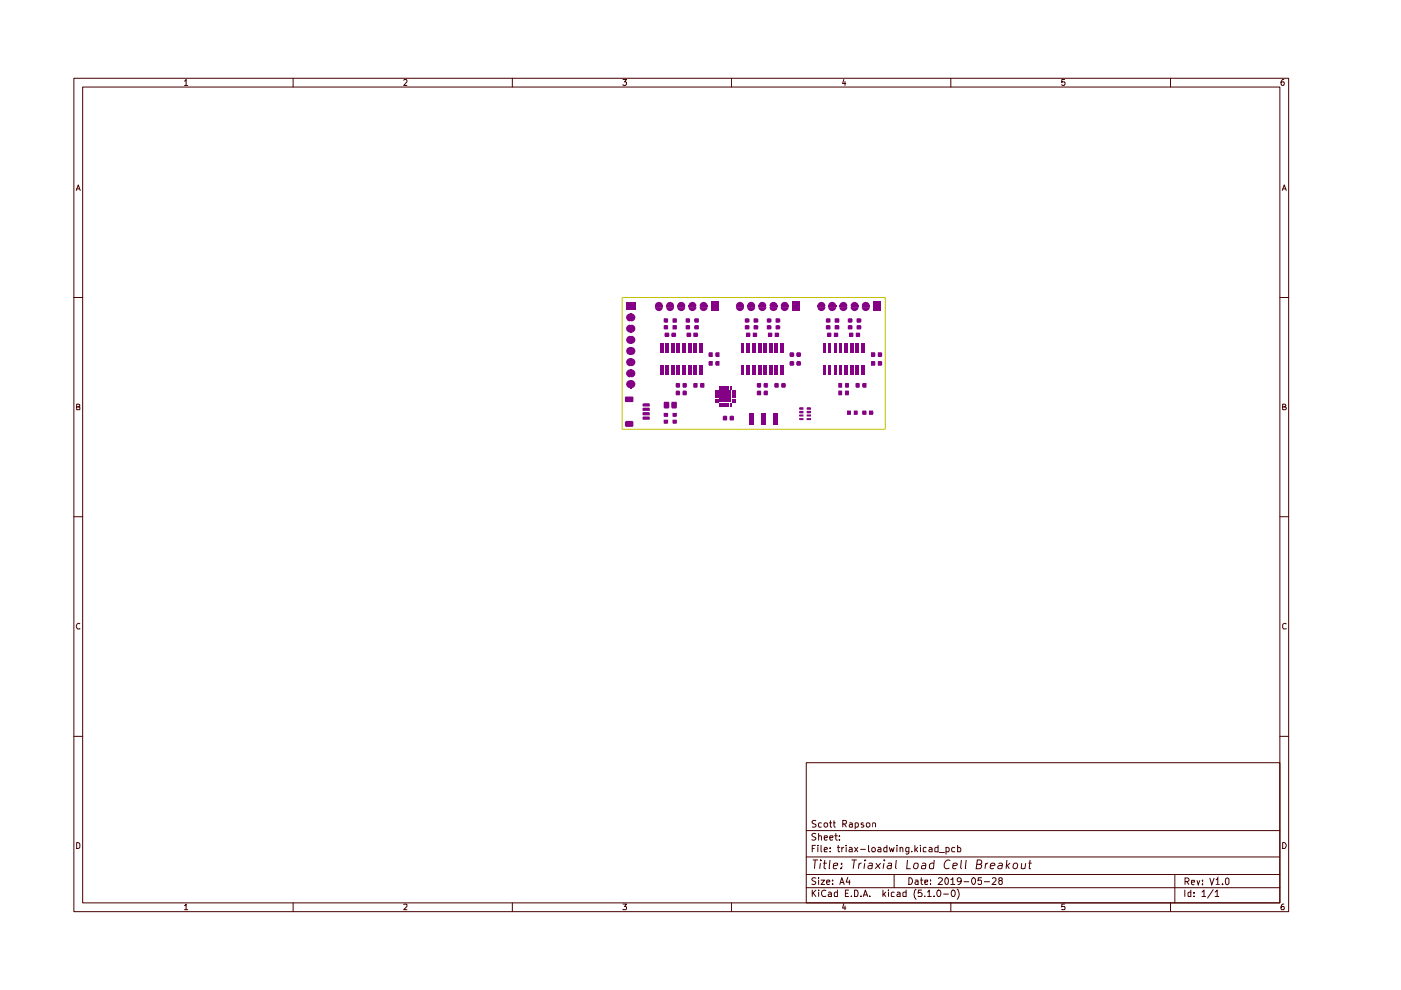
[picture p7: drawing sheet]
<svg xmlns="http://www.w3.org/2000/svg" width="297mm" height="210mm" viewBox="0 0 297 210" stroke-linecap="round" stroke-linejoin="round" font-family="sans-serif">
<g fill="none" stroke="#480000" stroke-width=".21">
<path d="M15.7 16.6h257.5v176.7h-257.5zM17.5 18.5h253.9v172.9h-253.9zM39.1 17.2l.4-.4v1.3M39.1 18.1h.7M62.1 16.6v1.9M85.6 17l.2-.2h.3l.2 .2v.4l-.7 .7h.7M108.6 16.6v1.9M132.1 16.8h.7l-.4 .6 .4 .1v.4l-.2 .2h-.4l-.1-.2M155.1 16.6v1.9M178.9 16.8l-.3 .9h.7M179.2 17.3v.8M201.6 16.6v1.9"/>
<path d="M225.7 16.8h-.6v.6h.6v.6l-.4 .1-.2-.2M248.2 16.6v1.9M272.2 16.8h-.3a.93 .93 0 0 0-.2 1.2h.5l.1-.5-.1-.1h-.5l-.1 .1M16.2 40.4l.4-1.2 .4 1.2M16.3 40h.5M271.9 40.4l.4-1.2 .4 1.2M272 40h.6M15.7 63.1h1.8M271.4 63.1h1.8M16.3 86.3h.4l.2-.3-.1-.2-.5-.1v1.2h.5l.1-.5-.2-.1M271.9 86.3l.6-.1v-.4l-.6-.1v1.2h.6l.2-.5-.3-.1M15.7 109.6h1.8"/>
<path d="M271.4 109.6h1.8M16.9 132.2h-.1a.66 .66 0 0 0-.6 .4 .66 .66 0 0 0 .2 .7h.5M272.7 132.2h-.3l-.5 .3v.6l.2 .2h.6M15.7 156.1h1.8M271.4 156.1h1.8M16.3 178.6a.52 .52 0 0 1 .6 .4v.6a.52 .52 0 0 1-.6 .3zM170.9 161.7h100.5v29.7h-100.5zM170.9 176.1h100.5M172.2 179.9h.4M172.9 179.2h-.7v1.4M173 176.8l-.6-.1-.3 .3 .3 .4 .6 .3a.51 .51 0 0 1-.3 .4 .51 .51 0 0 1-.6 0M173 174l-.6-.1-.2 .3 .1 .3 .6 .3 .1 .2a.51 .51 0 0 1-.3 .4 .51 .51 0 0 1-.5-.1"/>
<path d="M173.4 179.2v.1M173.4 179.7v.9M173.6 177.3l.5-.1 .1 .9M173.6 176.7v1.4M174.1 179.2v1.2l.1 .2M174.2 174.5h-.4l-.3 .2 .1 .6h.6M174.8 177.6l.6-.1-.1-.3h-.5v.2v.7h.5M174.8 174.5h.6l.1 .6-.2 .2-.3 .1-.3-.3zM175.8 174.5h.6M175.9 177.6l.7-.1-.1-.3h-.5l-.1 .2 .1 .7h.5M176 179.7v.2M176.1 173.9v1.4l.3 .1"/>
<path d="M176.7 174.5h.5M176.8 173.9v1.2l.4 .3M177 177.2h.5M177.2 176.7v1.2l.3 .2M177.5 179.7h.6M177.7 179.2v1.2l.1 .2h.3M178 178v.1M178 177.2v.2M178.5 179.7v.9M178.7 174.7l.7-.1 .1-.5-.3-.2h-.5v1.5M178.9 179.7l-.4 .2M179 174.7l.5 .7"/>
<path d="M179.4 179.2v.1M179.4 179.7v.9M180.1 179.7h.3l.3 .2v.7h-.6l-.1-.3 .2-.2 .5-.1M180.1 174.5h.4l.2 .1v.8M180.7 174.8h-.5l-.2 .2 .2 .4 .5-.1M181.2 179.7l.7 .9M181.3 174.5h.4l.3 .2-.1 .6h-.6M181.3 174.5v1.3M181.9 179.7l-.7 .9M183.1 174.5h-.5v.3l.6 .3-.3 .3-.3-.1M183.8 174.5h.6v.6a.45 .45 0 0 1-.6 .2zM184.1 179.2v1.2l.3 .2"/>
<path d="M184.8 179.9l.3-.2h.3l.2 .2-.1 .6-.5 .1zM185 174.5h.4l.2 .1v.8M185 174.5v.9M186.2 179.7h.3l.3 .2v.7h-.6l-.1-.3 .7-.3M188 179.2v1.4h-.5v-.9h.5M188.6 179.7l.2 .9 .3-.7 .2 .7 .3-.9M190.2 179.2v.1M190.2 179.7v.9M190.8 179.8v-.1a.36 .36 0 0 1 .6 .2v.7M190.8 179.7v.9M192.7 179.7v1.1l-.3 .3-.3-.1M192.7 179.7h-.4l-.3 .2 .1 .7h.6"/>
<path d="M194 179.2v1.4M194.6 179.7l-.6 .6M195.2 179.2v.1M195.2 179.7v.9M196.3 179.7h-.3l-.3 .1v.7l.6 .1M197 179.7h.4l.2 .2v.7h-.6l-.1-.3 .2-.2 .5-.1M198.9 179.2v1.4h-.6l-.1-.8 .3-.1h.4M200.6 179.7h.4l.3 .2-.1 .6-.6 .1M200.6 179.7v1.4M202.4 179.7h-.4l-.2 .2v.6l.6 .1M203 179.2v1.4h.5l.2-.7-.2-.2h-.5M271.9 178.6a.65 .65 0 0 1 .8 .7 .65 .65 0 0 1-.8 .6z"/>
<path d="M39.1 192l.4-.3v1.2M39.1 192.9h.7M62.1 191.4v1.9M85.6 191.8h.7v.4l-.7 .7h.7M108.6 191.4v1.9M132.1 191.7h.7l-.4 .5 .4 .2v.3l-.1 .2-.6-.1M155.1 191.4v1.9M170.9 188.2h100.5M170.9 185.4h100.5M170.9 181.7h100.5M172.2 188.7v1.4M172.3 182.3h1.1"/>
<path d="M172.4 189.3l.6 .8M172.8 182.3l-.1 1.9M173 186.2l-.6-.1-.3 .3 .3 .4 .6 .3-.4 .4h-.5M173 188.7l-.8 .8M173.6 188.7v.1M173.6 186.1v.2M173.6 186.6v.9M173.6 189.1v1M173.9 183l-.1 1.2M174 182.3v.2M174.1 186.6h.7l-.7 .9h.7M174.5 183h.8"/>
<path d="M174.8 180.2l.6-.2-.1-.3h-.4l-.1 .2v.7h.5M174.9 182.3l-.2 1.6 .4 .3M175.1 188.8a.7 .7 0 0 0-.9 .4 .7 .7 0 0 0 .3 .9l.6-.1M175.3 187l.6-.1v-.3h-.6v.2v.7h.6M175.7 189.2l.3-.1 .3 .3v.7h-.6l-.1-.4 .7-.2M176 182.3l-.2 1.6 .2 .3M176 180.5v.1M176.5 187.4v.1M176.5 186.6v.2M176.7 183.6l.9-.2v-.3a.6 .6 0 0 0-.9 .2v.8h.7M177.5 188.7v1.4h-.5v-.9h.5M178.1 187.5l.4-1.4 .5 1.4"/>
<path d="M178.2 187.1h.6M178.4 184v.1l-.1 .1 .1-.2-.1 .2M178.4 183.1v.2M178.9 191.6l-.3 .9h.7M179.2 192.1v.8M179.2 189.4h.5M179.7 186l-.3 1h.9M179.9 188.7h-.7v1.4h.7M180.1 186.6v.9M180.5 190v.1M180.6 182.3h1.1M181.1 182.3l-.2 1.9"/>
<path d="M181.2 188.7l.7 .2v.6l-.2 .6h-.5zM182.2 183l-.2 1.2M182.5 180.1h1M182.5 190v.1M182.7 183l-.4 .1-.1 .2M183 190.1l.5-1.4 .5 1.4M183.1 189.7h.7M183.3 183l-.1 1.2M183.4 182.3l-.1 .2 .2-.1-.1-.1-.1 .2M184.2 183.1h.8l-.1 1.1M184.4 190v.1M185 183.4l-.9 .2a.36 .36 0 0 0 .2 .6l.6-.1"/>
<path d="M185.7 183l.9 1.2M186.7 183l-1.2 1.2M187.2 188.7v1.4M187.4 189.6l.4 .5M187.4 183l-.2 1.2M187.5 182.3v.2M187.8 189.1l-.6 .6M188.3 183.1h.7l-.1 1.1M188.4 188.7v.1M188.4 189.1v1M189 183.4l-.8 .2a.36 .36 0 0 0 .1 .6l.6-.1M189.6 189.2l-.4-.1-.2 .2v.7l.6 .1"/>
<path d="M189.6 185.4v2.8M190 182.3l-.1 1.6 .2 .3M190.2 189.2l.4-.1 .2 .3v.7h-.6v-.4l.6-.2M192.1 188.7v1.4h-.6l-.1-.8 .3-.2 .4 .1M192.4 182.3l-.2 1.9h.9M192.7 186.1a.72 .72 0 0 1 .8 .7 .72 .72 0 0 1-.8 .7zM193.3 180.5v.1M193.9 183.1l.5-.1 .3 .3-.1 .6-.3 .3-.5-.1-.1-.2zM194.1 186.6h.5v.9M194.1 180.1l.5 .5M194.2 188.6a1.52 1.52 0 0 0 0 2.1M194.6 186.9h-.4l-.2 .3 .2 .3h.4"/>
<path d="M195.2 186.6h.5M195.3 186.1v1.2l.4 .2M195.4 188.7h-.7l-.1 .7 .2-.2 .5 .1 .2 .2-.1 .5h-.8M195.5 183.1h.7v1.1M196.1 187l.6-.1v-.3h-.6v.9h.6M196.1 190v.1M196.3 183.4l-.7 .1-.2 .3v.3l.1 .1 .7-.1M196.7 189.1l.3-.4v1.4M196.7 190.1h.7M197.3 187.4v.1M197.3 186.6v.2M198 183.1a.65 .65 0 0 0-.9 .2v.8h.8"/>
<path d="M198 190v.1M198.1 182.3l-.2 1.9M198.8 188.8l.2-.1a.74 .74 0 0 1 .5 .6 .74 .74 0 0 1-.3 .8h-.3l-.2-.3-.1-.6zM199 186.3l.1-.2h.4l.3 .4-.9 1h.9M199.1 180.8h1.1M200.1 189.6h1M200.4 186.3l.3-.2a.8 .8 0 0 1 .4 .7 .8 .8 0 0 1-.4 .7l-.3-.1zM201.5 182.5l-.1-.1a.68 .68 0 0 0-1 .3l-.2 .5 .1 .7a.7 .7 0 0 0 1 .1M201.6 186.5l.4-.4v1.4M201.6 191.4v1.9M201.6 187.5h.8M201.8 188.8l.2-.1a.74 .74 0 0 1 .6 .6 .74 .74 0 0 1-.3 .8h-.4l-.2-.5z"/>
<path d="M202.1 183.6l.8-.2v-.3a.6 .6 0 0 0-.8 .2v.8h.6M202.9 188.6a1.52 1.52 0 0 1 0 2.1M203.8 186.7l-.2 .2h-.5l-.2-.5 .3-.3 .6 .3-.1 .8-.3 .3h-.3M203.8 182.3l-.1 1.6 .2 .3M204.4 186.9h1M204.9 182.3l-.2 1.6 .2 .3M206.3 186.1a.76 .76 0 0 1 .6 .7 .76 .76 0 0 1-.6 .7l-.2-.3a.85 .85 0 0 1 .2-1.1zM207.1 183.3h.6l.4-.2v-.6l-.3-.2h-.6l-.2 1.9h.7l.3-.2 .2-.4-.5-.3M208.1 186.1h-.7l-.1 .7 .2-.2 .5 .1 .1 .7-.2 .1h-.4l-.2-.1M208.7 186.9h1.1M209 183l-.2 1.2M209.5 183l-.3 .1-.2 .2"/>
<path d="M210 183.6l.9-.2v-.3a.6 .6 0 0 0-.9 .2v.8h.7M210.4 186.3l.2-.2 .5 .1 .1 .5-.9 .8h.9M211.7 183.1h.8l-.1 1.1M212 186.7l-.2-.3 .2-.3 .4 .1v.4a.52 .52 0 0 0-.6 .3 .52 .52 0 0 0 .2 .6 .45 .45 0 0 0 .5-.3 .45 .45 0 0 0-.2-.5M212.5 183.4l-.6 .1-.4 .3 .3 .4 .6-.1M213.5 182.3l-.2 1.9M213.6 183.5l.4 .7M214.2 183l-.9 .7M215 183.1l.5-.1 .3 .3-.2 .7-.3 .2-.4-.1-.1-.2zM216.6 183l-.1 1.1 .5 .1 .3-.2M217.5 183l-.2 1.2M218.1 183h.6"/>
<path d="M218.4 182.3l-.2 1.8 .4 .1M225.7 191.7h-.6v.6l.6-.1v.7l-.6-.1M248.2 191.4v1.9M249.1 185.4v6M251.2 188.7v1.4M251.2 186.9h.6l.3-.3v-.2l-.3-.3h-.6v1.5M251.6 186.9l.5 .7M252.5 188.7v1.4h-.5l-.1-.8 .2-.2 .4 .1M252.6 187.1l.7-.1-.1-.4h-.5l-.1 .2 .1 .7h.5M253.2 190v.1M253.2 189.2v.2M253.8 186.6l.2 1 .4-1"/>
<path d="M254.8 189.1l.5-.4v1.4M254.8 190.1h.8M255 187.4v.2M255 186.6v.2M256.5 186.1l.4 1.5 .5-1.5M257.2 188.6l-1.2 1.8M257.6 189.1l.5-.4v1.4M257.6 190.1h.8M257.8 186.6l.4-.5v1.5M257.8 187.6h.8M259.2 187.4v.2M259.9 186.3l.3-.2 .4 .3v.8l-.4 .4a.93 .93 0 0 1-.3-1.3z"/>
<path d="M272.2 191.7l-.4 .1-.2 .4 .1 .7h.5v-.7h-.5l-.1 .2"/>
</g>
<path d="M131.9 63.1h55.8v27.9h-55.8z" fill="none" stroke="#c2c200" stroke-width=".21"/>
<g fill="#840084">
<path d="M132.6 89.3l1.5-.1 .2 .2v.9l-.2 .2h-1.4l-.2-.2z"/>
<path d="M136.2 88.4l1.5-.1 .1 .7h-1.5z"/>
<path d="M136.2 87.5l1.5-.1 .1 .7h-1.5z"/>
<path d="M136.2 86.5l1.5-.1 .1 .7h-1.5z"/>
<path d="M136.2 85.6l1.5-.1 .1 .7h-1.5z"/>
<path d="M132.6 84.1h1.6l.1 1.1-1.7 .1z"/>
<path d="M133 80.8l.6-.2v1.7a.85 .85 0 0 1-.8-.5 .85 .85 0 0 1 .2-1z"/>
<path d="M133.9 80.6a.85 .85 0 0 1 .8 .8 .85 .85 0 0 1-.8 .9z"/>
<path d="M133.6 80.6h.3v1.8h-.3z"/>
<path d="M133 78.6l.6-.3v1.7a.85 .85 0 0 1-.8-.5 .85 .85 0 0 1 .2-.9z"/>
<path d="M133.9 78.3a.85 .85 0 0 1 .8 .9 .85 .85 0 0 1-.8 .8z"/>
<path d="M133.6 78.3h.3v1.7h-.3z"/>
<path d="M133 76.2l.6-.3v1.7a.85 .85 0 0 1-.8-.5 .85 .85 0 0 1 .2-.9z"/>
<path d="M133.9 75.9a.85 .85 0 0 1 .8 .9 .85 .85 0 0 1-.8 .8z"/>
<path d="M133.6 75.9h.3v1.7h-.3z"/>
<path d="M148.3 77.5h.6v1.9h-.6z"/>
<path d="M147.1 77.5h.6v1.9h-.6z"/>
<path d="M145.9 77.5h.7v1.9h-.7z"/>
<path d="M144.7 77.5h.7v1.9h-.7z"/>
<path d="M143.5 77.5h.7v1.9h-.7z"/>
<path d="M148.4 81.3l.9-.1 .1 .9h-1z"/>
<path d="M147 81.3l.8-.1 .1 .9h-.9z"/>
<path d="M140.8 85.2h1l.1 1.2-.2 .2h-.8l-.2-.2z"/>
<path d="M142.4 85.2h1l.1 1.2-.2 .2h-.8l-.2-.2z"/>
<path d="M140.7 87.5h.9v.8l-.8 .1z"/>
<path d="M140.7 89h.9v.7l-.8 .1z"/>
<path d="M142.6 89h.9v.7l-.8 .1z"/>
<path d="M142.6 87.5h.9v.8l-.8 .1z"/>
<path d="M144.8 81.2h.7l.1 .8-.1 .2h-.6l-.2-.2z"/>
<path d="M143.3 81.2h.8l.1 .8-.2 .2h-.6l-.1-.2z"/>
<path d="M143.3 83l.1-.2 .7 .1v.9h-.8z"/>
<path d="M144.8 82.9l.7-.1 .1 .2-.1 .8h-.7z"/>
<path d="M163.9 87.7h1v1.2h-1z"/>
<path d="M169.4 87.2l.9-.1v.5h-.8z"/>
<path d="M169.4 88l.9-.1v.4h-.8z"/>
<path d="M169.4 88.7l.9-.1v.5h-.8z"/>
<path d="M163.1 77.5h.6v1.9h-.6z"/>
<path d="M161.9 77.5h.7v1.9h-.7z"/>
<path d="M160.7 77.5h.7v1.9h-.7z"/>
<path d="M162 81.3h.8l-.1 .9-.7-.1z"/>
<path d="M160.4 81.4l.2-.2h.7v1h-.7l-.2-.2z"/>
<path d="M165.6 81.4l.2-.2h.7l.1 .2-.1 .7-.7 .1-.2-.2z"/>
<path d="M164.2 81.4l.1-.2h.7l.1 .9-.8 .1-.1-.2z"/>
<path d="M161.9 72.8h.7v2h-.7z"/>
<path d="M163.1 72.8h.6v2h-.6z"/>
<path d="M164.3 72.8h.6v2h-.6z"/>
<path d="M165.4 72.8h.7v2h-.7z"/>
<path d="M165.4 77.5h.7v1.9h-.7z"/>
<path d="M164.3 77.5h.6v1.9h-.6z"/>
<path d="M168.9 76.6l.8-.1 .1 .2v.7l-.1 .2h-.7l-.2-.3z"/>
<path d="M167.6 76.5h.6l.2 .2v.7l-.2 .2h-.6l-.2-.2v-.7z"/>
<path d="M167.6 74.7h.6l.2 .1v.7l-.2 .2h-.6l-.2-.2v-.7z"/>
<path d="M168.9 74.8l.8-.1 .1 .1v.7l-.1 .2h-.7l-.2-.3z"/>
<path d="M163.9 89h1v1.2h-1z"/>
<path d="M161.5 89h.9v1.2h-.9z"/>
<path d="M161.5 87.7h.9v1.2h-.9z"/>
<path d="M158.8 89h1.1v1.2h-1.1z"/>
<path d="M158.8 87.7h1.1v1.2h-1.1z"/>
<path d="M152.5 83.9h1.3v1.4h-1.3z"/>
<path d="M153.7 83.9h1.2v1.4h-1.2z"/>
<path d="M152.5 82.8h1.3v1.4h-1.3z"/>
<path d="M153.7 82.8h1.2v1.4h-1.2z"/>
<path d="M154.8 85.4h.3v.8h-.3z"/>
<path d="M154.3 85.4h.3v.8h-.3z"/>
<path d="M153.8 85.4h.4v.8h-.4z"/>
<path d="M153.3 85.4h.4v.8h-.4z"/>
<path d="M152.9 85.4h.3v.8h-.3z"/>
<path d="M152.4 85.4h.3v.8h-.3z"/>
<path d="M154.8 88.2h.8l-.1 1-.8-.1z"/>
<path d="M153.2 88.3l.2-.2 .8 .1v.9l-.9 .1z"/>
<path d="M151.6 85h.7v.3h-.7z"/>
<path d="M151.6 84.6h.7v.3h-.7z"/>
<path d="M151.6 84.1h.7v.3h-.7z"/>
<path d="M151.6 83.7h.7v.3h-.7z"/>
<path d="M151.6 83.1h.7v.4h-.7z"/>
<path d="M151.6 82.7h.7v.4h-.7z"/>
<path d="M152.4 81.9h.3v.7h-.3z"/>
<path d="M152.9 81.9h.3v.7h-.3z"/>
<path d="M153.3 81.9h.4v.7h-.4z"/>
<path d="M153.8 81.9h.4v.7h-.4z"/>
<path d="M154.3 81.9h.3v.7h-.3z"/>
<path d="M154.8 81.9h.3v.7h-.3z"/>
<path d="M155.1 82.7h.9v.4h-.9z"/>
<path d="M155.1 83.1h.9v.4h-.9z"/>
<path d="M155.1 83.7h.9v.3h-.9z"/>
<path d="M155.1 84.1h.9v.3h-.9z"/>
<path d="M155.1 84.6h.9v.3h-.9z"/>
<path d="M155.1 85h.9v.3h-.9z"/>
<path d="M160.4 83l.2-.2h.7l.1 .9-.8 .1-.2-.1z"/>
<path d="M162 82.9l.7-.1v1h-.6l-.2-.1z"/>
<path d="M169.4 86.4h.9v.5h-.8z"/>
<path d="M171 86.4h.9l.1 .5h-.9z"/>
<path d="M171 87.2l1-.1v.4l-.9 .1z"/>
<path d="M171 87.9h1v.4h-1z"/>
<path d="M171 88.6h1v.5h-1z"/>
<path d="M181.4 77.5h.7v1.9h-.7z"/>
<path d="M180.3 77.5h.6v1.9h-.6z"/>
<path d="M179.1 77.5h.6v1.9h-.6z"/>
<path d="M178 77.5h.6v1.9h-.6z"/>
<path d="M176.8 77.5h.6v1.9h-.6z"/>
<path d="M179.2 81.3h.8l-.1 .9-.7-.1z"/>
<path d="M177.7 81.3h.9l-.1 .9-.8-.1z"/>
<path d="M177.7 82.9h.9l-.1 .9-.8-.1z"/>
<path d="M179.2 82.9h.8l-.1 .9-.7-.1z"/>
<path d="M182.9 81.2l.8 .1-.1 .9h-.6l-.2-.2z"/>
<path d="M181.4 81.2l.9 .1-.1 .9h-.7l-.1-.2z"/>
<path d="M181 87l.9 .1-.1 .9h-.8z"/>
<path d="M179.6 87l.8 .1-.1 .9h-.7z"/>
<path d="M182.8 87.1l.8-.1 .1 .9-.8 .1z"/>
<path d="M184.2 87.1l.9-.1v1h-.8z"/>
<path d="M133 73.8l.6-.2v1.7a.85 .85 0 0 1-.8-.6 .85 .85 0 0 1 .2-.9z"/>
<path d="M133.9 73.6a.85 .85 0 0 1 .8 .8 .85 .85 0 0 1-.8 .9z"/>
<path d="M133.6 73.6h.3v1.7h-.3z"/>
<path d="M133 71.4l.6-.2v1.7a.85 .85 0 0 1-.8-.5 .85 .85 0 0 1 .2-1z"/>
<path d="M133.9 71.2a.85 .85 0 0 1 .8 .9 .85 .85 0 0 1-.8 .8z"/>
<path d="M133.6 71.2h.3v1.7h-.3z"/>
<path d="M133 69.1l.6-.3v1.7a.85 .85 0 0 1-.8-.5 .85 .85 0 0 1 .2-.9z"/>
<path d="M133.9 68.8a.85 .85 0 0 1 .8 .9 .85 .85 0 0 1-.8 .8z"/>
<path d="M133.6 68.8h.3v1.7h-.3z"/>
<path d="M133 66.7l.6-.2v1.7a.85 .85 0 0 1-.8-.6 .85 .85 0 0 1 .2-.9z"/>
<path d="M133.9 66.5a.85 .85 0 0 1 .8 .8 .85 .85 0 0 1-.8 .9z"/>
<path d="M133.6 66.5h.3v1.7h-.3z"/>
<path d="M132.8 64.1h1.9v1.7h-1.9z"/>
<path d="M139.1 64.3a.85 .85 0 0 1 .9-.2 .85 .85 0 0 1 .6 .8h-1.8z"/>
<path d="M138.8 65.1h1.8a.85 .85 0 0 1-.9 .9 .85 .85 0 0 1-.9-.9z"/>
<path d="M138.9 64.9h1.6v.2h-1.6z"/>
<path d="M141.5 64.3a.85 .85 0 0 1 .9-.2 .85 .85 0 0 1 .5 .8h-1.7z"/>
<path d="M141.2 65.1h1.7a.85 .85 0 0 1-.8 .9 .85 .85 0 0 1-.9-.9z"/>
<path d="M141.2 64.9h1.7v.2h-1.7z"/>
<path d="M140.7 69h.9v.8h-.8z"/>
<path d="M140.7 67.6l.9-.1v.8l-.8 .1z"/>
<path d="M142.7 68.9l.8 .1-.1 .8h-.8z"/>
<path d="M142.6 67.6l.8-.1 .1 .8-.8 .1z"/>
<path d="M142.3 77.5h.7v1.9h-.7z"/>
<path d="M141.1 77.5h.7v1.9h-.7z"/>
<path d="M140 77.5h.6v1.9h-.6z"/>
<path d="M140 72.8h.6v2h-.6z"/>
<path d="M144.7 72.8h.7v2h-.7z"/>
<path d="M145.9 72.8h.7v2h-.7z"/>
<path d="M147.1 72.8h.6v2h-.6z"/>
<path d="M148.3 72.8h.6v2h-.6z"/>
<path d="M145.6 70.5h.9v1h-.9z"/>
<path d="M147.1 70.5h.8v1h-.8z"/>
<path d="M143.8 64.3a.85 .85 0 0 1 1-.2 .85 .85 0 0 1 .5 .8h-1.7z"/>
<path d="M143.6 65.1h1.7a.85 .85 0 0 1-.9 .9 .85 .85 0 0 1-.8-.9z"/>
<path d="M143.6 64.9h1.7v.2h-1.7z"/>
<path d="M146.2 64.3a.85 .85 0 0 1 .9-.2 .85 .85 0 0 1 .6 .8h-1.7z"/>
<path d="M146 65.1h1.7a.85 .85 0 0 1-.9 .9 .85 .85 0 0 1-.8-.9z"/>
<path d="M146 64.9h1.7v.2h-1.7z"/>
<path d="M148.6 64.3a.85 .85 0 0 1 .9-.2 .85 .85 0 0 1 .5 .8h-1.7z"/>
<path d="M148.3 65.1h1.7a.85 .85 0 0 1-.8 .9 .85 .85 0 0 1-.9-.9z"/>
<path d="M148.3 64.9h1.7v.2h-1.7z"/>
<path d="M145.4 67.6l.8-.1 .1 .8-.8 .1z"/>
<path d="M145.4 69h.9v.8h-.8z"/>
<path d="M147.2 67.6l.9-.1 .1 .8-.9 .1-.1-.2z"/>
<path d="M147.2 69h1v.8h-.9l-.1-.1z"/>
<path d="M141.1 72.8h.7v2h-.7z"/>
<path d="M142.3 72.8h.7v2h-.7z"/>
<path d="M143.5 72.8h.7v2h-.7z"/>
<path d="M142.4 70.5h.9v1h-.9z"/>
<path d="M141 70.5h.8v1h-.8z"/>
<path d="M165.8 64.3a.85 .85 0 0 1 .9-.2 .85 .85 0 0 1 .5 .8h-1.7z"/>
<path d="M165.5 65.1h1.7a.85 .85 0 0 1-.8 .9 .85 .85 0 0 1-.9-.9z"/>
<path d="M165.5 64.9h1.7v.2h-1.7z"/>
<path d="M167.9 63.9h1.7v2.1h-1.7z"/>
<path d="M173.6 64.3a.85 .85 0 0 1 .9-.2 .85 .85 0 0 1 .5 .8h-1.7z"/>
<path d="M173.3 65.1h1.7a.85 .85 0 0 1-.8 .9 .85 .85 0 0 1-.9-.9z"/>
<path d="M173.3 64.9h1.7v.2h-1.7z"/>
<path d="M175.2 67.6l.7-.1 .2 .1v.6l-.2 .2h-.7z"/>
<path d="M180.6 64.3a.85 .85 0 0 1 .9-.2 .85 .85 0 0 1 .5 .8h-1.7z"/>
<path d="M180.3 65.1h1.7a.85 .85 0 0 1-.8 .9 .85 .85 0 0 1-.9-.9z"/>
<path d="M180.3 64.9h1.7v.2h-1.7z"/>
<path d="M183 64.3a.85 .85 0 0 1 .9-.2 .85 .85 0 0 1 .5 .8h-1.7z"/>
<path d="M182.7 65.1h1.7a.85 .85 0 0 1-.8 .9 .85 .85 0 0 1-.9-.9z"/>
<path d="M182.7 64.9h1.7v.2h-1.7z"/>
<path d="M185.1 63.9h1.7v2.1h-1.7z"/>
<path d="M179.7 67.6l.9-.1 .2 .1v.6l-.2 .2h-.8z"/>
<path d="M179.7 69l.9-.1 .2 .2v.6l-.2 .1h-.8z"/>
<path d="M181.6 67.6l.9-.1 .1 .1v.6l-.1 .2h-.8z"/>
<path d="M181.6 69l.9-.1 .1 .2v.6l-.1 .1h-.8z"/>
<path d="M175.6 77.5h.6v1.9h-.6z"/>
<path d="M174.4 77.5h.6v1.9h-.6z"/>
<path d="M174.4 72.8h.6v2h-.6z"/>
<path d="M175.6 72.8h.6v2h-.6z"/>
<path d="M176.8 72.8h.6v2h-.6z"/>
<path d="M178 72.8h.6v2h-.6z"/>
<path d="M179.1 72.8h.6v2h-.6z"/>
<path d="M182.6 77.5h.7v1.9h-.7z"/>
<path d="M180.3 72.8h.6v2h-.6z"/>
<path d="M181.4 72.8h.7v2h-.7z"/>
<path d="M182.6 72.8h.7v2h-.7z"/>
<path d="M186.2 76.5h.7l.1 .2v.7l-.1 .2-.8-.1z"/>
<path d="M184.7 76.5h.7l.2 .2v.7l-.2 .2-.7-.1z"/>
<path d="M184.7 74.7h.7l.2 .1v.7l-.2 .2-.7-.1z"/>
<path d="M186.2 74.7h.7l.1 .1v.7l-.1 .2-.8-.1z"/>
<path d="M175.8 64.3a.85 .85 0 0 1 1-.2 .85 .85 0 0 1 .5 .8h-1.7z"/>
<path d="M175.6 65.1h1.7a.85 .85 0 0 1-.9 .9 .85 .85 0 0 1-.8-.9z"/>
<path d="M175.6 64.9h1.8v.2h-1.8z"/>
<path d="M178.2 64.3a.85 .85 0 0 1 .9-.2 .85 .85 0 0 1 .6 .8h-1.7z"/>
<path d="M178 65.1h1.7a.85 .85 0 0 1-.9 .9 .85 .85 0 0 1-.8-.9z"/>
<path d="M178 64.9h1.7v.2h-1.7z"/>
<path d="M177 68.9h.9l.1 .9h-1z"/>
<path d="M177 67.6l.9-.1v.9h-.9z"/>
<path d="M175.3 68.9h.6l.2 .2v.6l-.2 .1h-.8v-.7z"/>
<path d="M176.8 70.6l.8-.1 .1 .9-.8 .1z"/>
<path d="M175.3 70.6l.9-.1 .1 .9-.9 .1z"/>
<path d="M180 70.6l.8-.1 .1 .9-.8 .1z"/>
<path d="M181.5 70.5l.9 .1-.1 .9-.9-.1z"/>
<path d="M150.7 63.9h1.7v2.1h-1.7z"/>
<path d="M156.3 64.3a.85 .85 0 0 1 .9-.2 .85 .85 0 0 1 .5 .8h-1.7z"/>
<path d="M156 65.1h1.7a.85 .85 0 0 1-.8 .9 .85 .85 0 0 1-.9-.9z"/>
<path d="M156 64.9h1.7v.2h-1.7z"/>
<path d="M158.7 64.3a.85 .85 0 0 1 .9-.2 .85 .85 0 0 1 .5 .8h-1.7z"/>
<path d="M158.4 65.1h1.7a.85 .85 0 0 1-.8 .9 .85 .85 0 0 1-.9-.9z"/>
<path d="M158.4 64.9h1.7v.2h-1.7z"/>
<path d="M157.9 67.6l.8-.1 .2 .1v.6l-.2 .2h-.7z"/>
<path d="M159.5 77.5h.7v1.9h-.7z"/>
<path d="M158.3 77.5h.7v1.9h-.7z"/>
<path d="M157.2 77.5h.6v1.9h-.6z"/>
<path d="M157.2 72.8h.6v2h-.6z"/>
<path d="M151.6 74.8l.2-.1h.7l.1 .9-.8 .1-.2-.2z"/>
<path d="M150.4 74.7l.7 .1-.1 .9h-.6l-.2-.2v-.7z"/>
<path d="M150.4 76.5l.7 .1-.1 1h-.6l-.2-.2v-.7z"/>
<path d="M151.7 76.6h.9l-.1 1h-.7l-.2-.2z"/>
<path d="M161 64.3a.85 .85 0 0 1 1-.2 .85 .85 0 0 1 .5 .8h-1.7z"/>
<path d="M160.8 65.1h1.7a.85 .85 0 0 1-.9 .9 .85 .85 0 0 1-.8-.9z"/>
<path d="M160.8 64.9h1.7v.2h-1.7z"/>
<path d="M163.4 64.3a.85 .85 0 0 1 .9-.2 .85 .85 0 0 1 .5 .8h-1.7z"/>
<path d="M163.1 65.1h1.7a.85 .85 0 0 1-.8 .9 .85 .85 0 0 1-.9-.9z"/>
<path d="M163.2 64.9h1.6v.2h-1.6z"/>
<path d="M162.6 67.6l.8-.1 .2 .1v.6l-.2 .2h-.8z"/>
<path d="M164.4 67.6l.9-.1 .1 .1v.6l-.1 .2h-.8z"/>
<path d="M164.4 69h1v.7l-.1 .1h-.8z"/>
<path d="M158.3 72.8h.7v2h-.7z"/>
<path d="M159.5 72.8h.7v2h-.7z"/>
<path d="M160.7 72.8h.7v2h-.7z"/>
<path d="M159.6 70.6l.8-.1 .1 .9-.9 .1z"/>
<path d="M158.2 70.5l.9 .1-.1 .9h-.8z"/>
<path d="M157.9 69l.8-.1 .2 .2v.6l-.2 .1h-.7z"/>
<path d="M162.6 69h.9l.1 .7-.2 .1h-.8z"/>
<path d="M159.9 68.9h.7l.2 .2-.1 .7h-.9z"/>
<path d="M159.9 67.5h.7l.2 .1-.1 .8-.9-.1z"/>
<path d="M162.8 70.6l.9-.1v.9l-.9 .1z"/>
<path d="M164.3 70.6l.8-.1 .1 .9-.9 .1z"/>
</g>
</svg>
